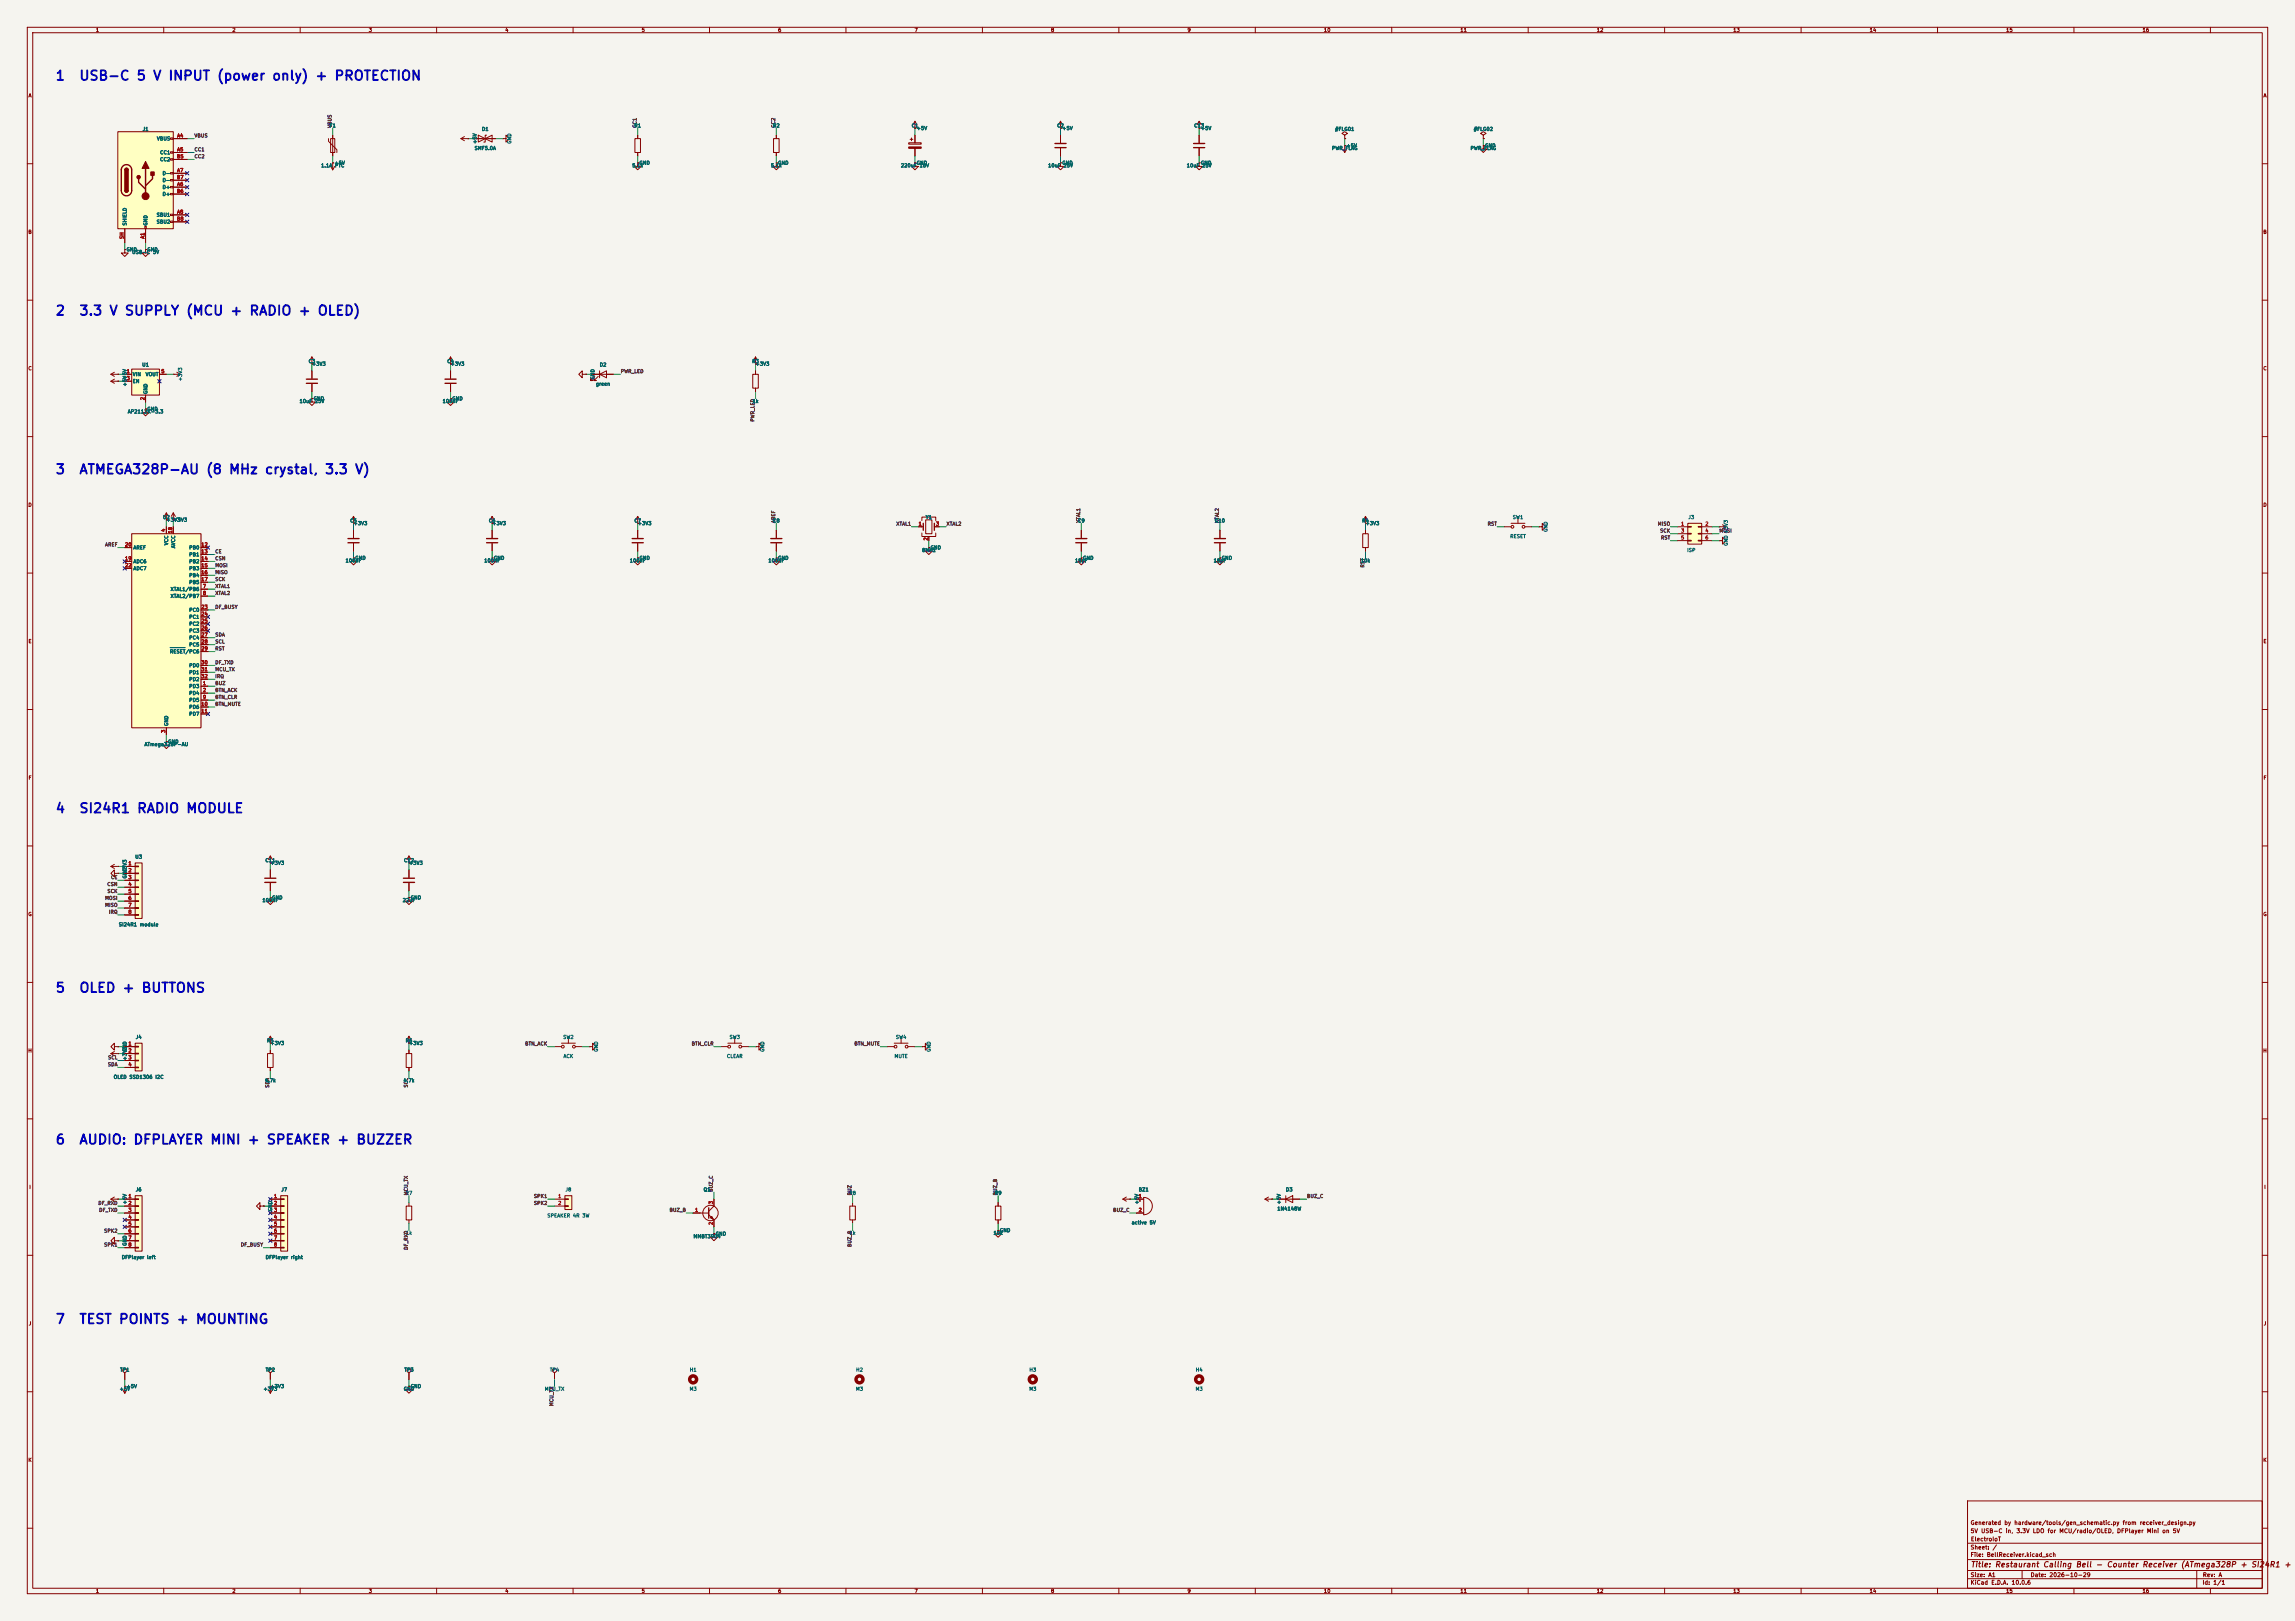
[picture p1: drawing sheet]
<svg xmlns="http://www.w3.org/2000/svg" width="841mm" height="594mm" viewBox="0 0 841 594" stroke-linecap="round" stroke-linejoin="round" font-family="sans-serif">
<defs><g id="words">
<g font-size="3.5" fill="#0000c2">
<text x="20.1" y="30.3">1</text>
<text x="28.8" y="30.3">USB-C 5 V INPUT (power only) + PROTECTION</text>
<text x="20.1" y="116.4">2</text>
<text x="28.8" y="116.4">3.3 V SUPPLY (MCU + RADIO + OLED)</text>
<text x="20.1" y="174.6">3</text>
<text x="28.8" y="174.6">ATMEGA328P-AU (8 MHz crystal, 3.3 V)</text>
<text x="20.1" y="298.8">4</text>
<text x="28.8" y="298.8">SI24R1 RADIO MODULE</text>
<text x="20.1" y="364.6">5</text>
<text x="28.8" y="364.6">OLED + BUTTONS</text>
<text x="20.1" y="420.2">6</text>
<text x="28.8" y="420.2">AUDIO: DFPLAYER MINI + SPEAKER + BUZZER</text>
<text x="20.1" y="486">7</text>
<text x="28.8" y="486">TEST POINTS + MOUNTING</text>
</g>
<text font-size="2" fill="#840000" x="722" y="574.8">Title: Restaurant Calling Bell - Counter Receiver (ATmega328P + SI24R1 + O</text>
<g font-size="1.5" fill="#840000">
<text x="721.9" y="562.1">5V USB-C in, 3.3V LDO for MCU/radio/OLED, DFPlayer Mini on 5V</text>
<text x="721.9" y="559.1">Generated by hardware/tools/gen_schematic.py from receiver_design.py</text>
<text x="721.9" y="568.1">Sheet: /</text>
<text x="722" y="565.1">ElectroIoT</text>
<text x="721.9" y="570.8">File: BellReceiver.kicad_sch</text>
<text x="721.9" y="581">KiCad E.D.A. 10.0.6</text>
<text x="721.9" y="578.2">Size: A1</text>
<text x="743.9" y="578.2">Date: 2026-10-29</text>
<text x="806.9" y="581">Id: 1/1</text>
<text x="807" y="578.2">Rev: A</text>
</g>
<g font-size="1.3" fill="#840000">
<text x="35" y="12">1</text>
<text x="85" y="12">2</text>
<text x="135" y="12">3</text>
<text x="185" y="12">4</text>
<text x="235" y="12">5</text>
<text x="285" y="12">6</text>
<text x="335" y="12">7</text>
<text x="385" y="12">8</text>
<text x="435" y="12">9</text>
<text x="485" y="12">10</text>
<text x="535" y="12">11</text>
<text x="585" y="12">12</text>
<text x="635" y="12">13</text>
<text x="685" y="12">14</text>
<text x="735" y="12">15</text>
<text x="785" y="12">16</text>
<text x="10.3" y="36">A</text>
<text x="829.3" y="36">A</text>
<text x="10.2" y="86">B</text>
<text x="829.2" y="86">B</text>
<text x="10.2" y="136">C</text>
<text x="829.2" y="136">C</text>
<text x="10.2" y="186">D</text>
<text x="829.2" y="186">D</text>
<text x="10.3" y="236">E</text>
<text x="829.3" y="236">E</text>
<text x="10.3" y="286">F</text>
<text x="829.3" y="286">F</text>
<text x="10.2" y="336">G</text>
<text x="829.2" y="336">G</text>
<text x="10.2" y="386">H</text>
<text x="829.2" y="386">H</text>
<text x="10.6" y="436">I</text>
<text x="829.6" y="436">I</text>
<text x="10.4" y="486">J</text>
<text x="829.4" y="486">J</text>
<text x="10.2" y="536">K</text>
<text x="829.2" y="536">K</text>
<text x="35" y="584">1</text>
<text x="85" y="584">2</text>
<text x="135" y="584">3</text>
<text x="185" y="584">4</text>
<text x="235" y="584">5</text>
<text x="285" y="584">6</text>
<text x="335" y="584">7</text>
<text x="385" y="584">8</text>
<text x="435" y="584">9</text>
<text x="485" y="584">10</text>
<text x="535" y="584">11</text>
<text x="585" y="584">12</text>
<text x="635" y="584">13</text>
<text x="685" y="584">14</text>
<text x="735" y="584">15</text>
<text x="785" y="584">16</text>
</g>
<g font-size="1.3" fill="#006464">
<text x="120.6" y="47">F1</text>
<text x="232.3" y="47">R1</text>
<text x="283.1" y="47">R2</text>
<text x="333.9" y="47">C1</text>
<text x="335.8" y="48">+5V</text>
<text x="387.3" y="47">C2</text>
<text x="389.1" y="48">+5V</text>
<text x="437.4" y="47">C13</text>
<text x="439.9" y="48">+5V</text>
<text x="52.1" y="48.3">J1</text>
<text x="57.4" y="51.8">VBUS</text>
<text x="175" y="52.9" transform="rotate(-90 175 52.9)">+5V</text>
<text x="176.4" y="48.3">D1</text>
<text x="187.7" y="52.9" transform="rotate(-90 187.7 52.9)">GND</text>
<text x="489.1" y="48.3">#FLG01</text>
<text x="539.9" y="48.3">#FLG02</text>
<text x="58.5" y="56.8">CC1</text>
<text x="58.5" y="59.4">CC2</text>
<text x="173.7" y="55.3">SMF5.0A</text>
<text x="487.9" y="55.3">PWR_FLAG</text>
<text x="493.2" y="54.3">+5V</text>
<text x="538.7" y="55.3">PWR_FLAG</text>
<text x="544" y="54.3">GND</text>
<text x="59.4" y="64.5">D-</text>
<text x="117.5" y="61.6">1.1A</text>
<text x="122.4" y="60.7">+5V</text>
<text x="122.6" y="61.6">PTC</text>
<text x="231.5" y="61.6">5.1k</text>
<text x="234.2" y="60.7">GND</text>
<text x="282.3" y="61.6">5.1k</text>
<text x="285" y="60.7">GND</text>
<text x="330" y="61.6">220uF 16V</text>
<text x="335.8" y="60.7">GND</text>
<text x="383.9" y="61.6">10uF 25V</text>
<text x="389.1" y="60.7">GND</text>
<text x="434.7" y="61.6">10uF 25V</text>
<text x="439.9" y="60.7">GND</text>
<text x="59.4" y="69.5">D+</text>
<text x="59.4" y="67">D-</text>
<text x="59.4" y="72.1">D+</text>
<text x="46.7" y="82.8" transform="rotate(-90 46.7 82.8)">SHIELD</text>
<text x="54.3" y="82.8" transform="rotate(-90 54.3 82.8)">GND</text>
<text x="57.2" y="79.7">SBU1</text>
<text x="57.2" y="82.2">SBU2</text>
<text x="46.2" y="92.4">GND</text>
<text x="48.3" y="93.4">USB-C 5V</text>
<text x="53.8" y="92.4">GND</text>
<text x="51.9" y="134.6">U1</text>
<text x="112.9" y="133.4">C3</text>
<text x="114.2" y="134.3">+3V3</text>
<text x="163.7" y="133.4">C4</text>
<text x="165" y="134.3">+3V3</text>
<text x="219.6" y="134.6">D2</text>
<text x="275.5" y="133.4">R3</text>
<text x="276.7" y="134.3">+3V3</text>
<text x="46.7" y="141.8" transform="rotate(-90 46.7 141.8)">+5V</text>
<text x="48.5" y="138.1">VIN</text>
<text x="48.5" y="140.7">EN</text>
<text x="53.2" y="138.1">VOUT</text>
<text x="67" y="139.8" transform="rotate(-90 67 139.8)">+3V3</text>
<text x="218.1" y="139.2" transform="rotate(-90 218.1 139.2)">GND</text>
<text x="218.2" y="141.6">green</text>
<text x="54.3" y="144.6" transform="rotate(-90 54.3 144.6)">GND</text>
<text x="109.6" y="148">10uF 25V</text>
<text x="114.8" y="147">GND</text>
<text x="162" y="148">100nF</text>
<text x="165.6" y="147">GND</text>
<text x="275.6" y="148">1k</text>
<text x="46.7" y="151.8">AP2112K-3.3</text>
<text x="53.8" y="150.8">GND</text>
<text x="59.6" y="190.5">U2</text>
<text x="60.8" y="191.5">+3V3</text>
<text x="128.2" y="191.8">C5</text>
<text x="179" y="191.8">C6</text>
<text x="232.3" y="191.8">C7</text>
<text x="283.1" y="191.8">C8</text>
<text x="339.1" y="190.5">Y1</text>
<text x="394.9" y="191.8">C9</text>
<text x="445.1" y="191.8">C10</text>
<text x="499" y="191.8">R4</text>
<text x="554.2" y="190.5">SW1</text>
<text x="618.5" y="190.5">J3</text>
<text x="129.4" y="192.7">+3V3</text>
<text x="180.2" y="192.7">+3V3</text>
<text x="233.6" y="192.7">+3V3</text>
<text x="500.3" y="192.7">+3V3</text>
<text x="553.3" y="197.5">RESET</text>
<text x="567.4" y="195.1" transform="rotate(-90 567.4 195.1)">GND</text>
<text x="48.7" y="201.6">AREF</text>
<text x="61.9" y="199.9" transform="rotate(-90 61.9 199.9)">VCC</text>
<text x="64.5" y="201" transform="rotate(-90 64.5 201)">AVCC</text>
<text x="69.2" y="201.6">PB0</text>
<text x="337.7" y="202.6">8MHz</text>
<text x="340.8" y="201.6">GND</text>
<text x="618.1" y="202.6">ISP</text>
<text x="633.4" y="200.2" transform="rotate(-90 633.4 200.2)">GND +3V3</text>
<text x="48.7" y="206.7">ADC6</text>
<text x="48.7" y="209.2">ADC7</text>
<text x="69.2" y="204.2">PB1</text>
<text x="69.2" y="206.7">PB2</text>
<text x="69.2" y="209.2">PB3</text>
<text x="126.5" y="206.4">100nF</text>
<text x="130" y="205.4">GND</text>
<text x="177.3" y="206.4">100nF</text>
<text x="180.8" y="205.4">GND</text>
<text x="230.6" y="206.4">100nF</text>
<text x="234.2" y="205.4">GND</text>
<text x="281.4" y="206.4">100nF</text>
<text x="285" y="205.4">GND</text>
<text x="393.8" y="206.4">18pF</text>
<text x="396.7" y="205.4">GND</text>
<text x="444.6" y="206.4">18pF</text>
<text x="447.5" y="205.4">GND</text>
<text x="498.5" y="206.4">10k</text>
<text x="69.2" y="211.8">PB4</text>
<text x="69.2" y="214.3">PB5</text>
<text x="62.3" y="216.9">XTAL1/PB6</text>
<text x="62.3" y="219.4">XTAL2/PB7</text>
<text x="69.2" y="224.5">PC0</text>
<text x="69.2" y="227">PC1</text>
<text x="69.2" y="229.6">PC2</text>
<text x="69.2" y="232.1">PC3</text>
<text x="62.1" y="239.7">RESET/PC6</text>
<text x="69.2" y="234.6">PC4</text>
<text x="69.2" y="237.2">PC5</text>
<text x="69.2" y="244.8">PD0</text>
<text x="69.2" y="247.3">PD1</text>
<text x="69.2" y="249.9">PD2</text>
<text x="69.2" y="252.4">PD3</text>
<text x="69.2" y="255">PD4</text>
<text x="69.2" y="257.5">PD5</text>
<text x="69.2" y="260">PD6</text>
<text x="69.2" y="262.6">PD7</text>
<text x="61.9" y="266.2" transform="rotate(-90 61.9 266.2)">GND</text>
<text x="52.8" y="273.7">ATmega328P-AU</text>
<text x="61.4" y="272.7">GND</text>
<text x="49.4" y="315">U3</text>
<text x="97.1" y="316.2">C11</text>
<text x="98.9" y="317.2">+3V3</text>
<text x="147.9" y="316.2">C12</text>
<text x="149.7" y="317.2">+3V3</text>
<text x="46.7" y="322.1" transform="rotate(-90 46.7 322.1)">GND</text>
<text x="46.7" y="320.2" transform="rotate(-90 46.7 320.2)">+3V3</text>
<text x="99.5" y="329.9">GND</text>
<text x="150.3" y="329.9">GND</text>
<text x="96" y="330.9">100nF</text>
<text x="147.4" y="330.9">22uF</text>
<text x="43.4" y="339.7">SI24R1 module</text>
<text x="49.6" y="381">J4</text>
<text x="97.7" y="382.3">R5</text>
<text x="98.9" y="383.2">+3V3</text>
<text x="148.5" y="382.3">R6</text>
<text x="149.7" y="383.2">+3V3</text>
<text x="206.2" y="381">SW2</text>
<text x="267.2" y="381">SW3</text>
<text x="328.1" y="381">SW4</text>
<text x="46.7" y="385.6" transform="rotate(-90 46.7 385.6)">GND</text>
<text x="46.7" y="388.7" transform="rotate(-90 46.7 388.7)">+3V3</text>
<text x="206.3" y="388">ACK</text>
<text x="219.4" y="385.6" transform="rotate(-90 219.4 385.6)">GND</text>
<text x="266.2" y="388">CLEAR</text>
<text x="280.4" y="385.6" transform="rotate(-90 280.4 385.6)">GND</text>
<text x="327.6" y="388">MUTE</text>
<text x="341.3" y="385.6" transform="rotate(-90 341.3 385.6)">GND</text>
<text x="41.5" y="395.6">OLED SSD1306 I2C</text>
<text x="96.9" y="396.9">4.7k</text>
<text x="147.7" y="396.9">4.7k</text>
<text x="49.6" y="436.9">J6</text>
<text x="102.9" y="436.9">J7</text>
<text x="207.1" y="436.9">J8</text>
<text x="257.7" y="436.9">Q1</text>
<text x="417.1" y="436.9">BZ1</text>
<text x="471.1" y="436.9">D3</text>
<text x="46.7" y="441.5" transform="rotate(-90 46.7 441.5)">+5V</text>
<text x="148.5" y="438.2">R7</text>
<text x="311.1" y="438.2">R8</text>
<text x="364.4" y="438.2">R9</text>
<text x="417.5" y="441.5" transform="rotate(-90 417.5 441.5)">+5V</text>
<text x="467.9" y="443.9">1N4148W</text>
<text x="469.6" y="441.5" transform="rotate(-90 469.6 441.5)">+5V</text>
<text x="100" y="444" transform="rotate(-90 100 444)">GND</text>
<text x="200.4" y="446.4">SPEAKER 4R 3W</text>
<text x="414.5" y="449">active 5V</text>
<text x="148.6" y="452.8">1k</text>
<text x="254" y="454">MMBT3904</text>
<text x="262.1" y="453.1">GND</text>
<text x="311.2" y="452.8">1k</text>
<text x="363.9" y="452.8">10k</text>
<text x="366.2" y="451.8">GND</text>
<text x="44.4" y="461.7">DFPlayer left</text>
<text x="46.7" y="456.7" transform="rotate(-90 46.7 456.7)">GND</text>
<text x="97.2" y="461.7">DFPlayer right</text>
<text x="43.9" y="502.9">TP1</text>
<text x="97.2" y="502.9">TP2</text>
<text x="148" y="502.9">TP3</text>
<text x="201.3" y="502.9">TP4</text>
<text x="252.6" y="502.9">H1</text>
<text x="313.6" y="502.9">H2</text>
<text x="377.1" y="502.9">H3</text>
<text x="438" y="502.9">H4</text>
<text x="43.7" y="509.9">+5V</text>
<text x="46.2" y="509">+5V</text>
<text x="96.4" y="509.9">+3V3</text>
<text x="98.9" y="509">+3V3</text>
<text x="147.8" y="509.9">GND</text>
<text x="150.3" y="509">GND</text>
<text x="199.5" y="509.9">MCU_TX</text>
<text x="252.5" y="509.9">M3</text>
<text x="313.5" y="509.9">M3</text>
<text x="377" y="509.9">M3</text>
<text x="438" y="509.9">M3</text>
</g>
<g font-size="1.3" fill="#0f0f0f">
<text x="121.8" y="47" transform="rotate(-90 121.8 47)">VBUS</text>
<text x="233.6" y="47" transform="rotate(-90 233.6 47)">CC1</text>
<text x="284.4" y="47" transform="rotate(-90 284.4 47)">CC2</text>
<text x="71.1" y="50.7">VBUS</text>
<text x="71.1" y="55.8">CC1</text>
<text x="71.1" y="58.3">CC2</text>
<text x="227.3" y="137">PWR_LED</text>
<text x="276.7" y="154.7" transform="rotate(-90 276.7 154.7)">PWR_LED</text>
<text x="284.4" y="191.8" transform="rotate(-90 284.4 191.8)">AREF</text>
<text x="396.1" y="191.8" transform="rotate(-90 396.1 191.8)">XTAL1</text>
<text x="446.9" y="191.8" transform="rotate(-90 446.9 191.8)">XTAL2</text>
<text x="328.3" y="192.9">XTAL1</text>
<text x="346.7" y="192.9">XTAL2</text>
<text x="545" y="192.9">RST</text>
<text x="607.3" y="192.9">MISO</text>
<text x="608.2" y="195.5">SCK</text>
<text x="608.5" y="198">RST</text>
<text x="629.9" y="195.5">MOSI</text>
<text x="38.4" y="200.5">AREF</text>
<text x="78.7" y="203.1">CE</text>
<text x="78.7" y="208.2">MOSI</text>
<text x="78.7" y="205.6">CSN</text>
<text x="500.3" y="208.1" transform="rotate(-90 500.3 208.1)">RST</text>
<text x="78.7" y="215.8">XTAL1</text>
<text x="78.7" y="210.7">MISO</text>
<text x="78.7" y="213.2">SCK</text>
<text x="78.7" y="218.3">XTAL2</text>
<text x="78.7" y="223.4">DF_BUSY</text>
<text x="78.7" y="233.6">SDA</text>
<text x="78.7" y="238.6">RST</text>
<text x="78.7" y="236.1">SCL</text>
<text x="78.7" y="243.7">DF_TXD</text>
<text x="78.7" y="251.3">BUZ</text>
<text x="78.7" y="246.3">MCU_TX</text>
<text x="78.7" y="248.8">IRQ</text>
<text x="78.7" y="253.9">BTN_ACK</text>
<text x="78.7" y="256.4">BTN_CLR</text>
<text x="78.7" y="259">BTN_MUTE</text>
<text x="40.5" y="322.5">CE</text>
<text x="39.1" y="325">CSN</text>
<text x="39.2" y="327.5">SCK</text>
<text x="38.4" y="330.1">MOSI</text>
<text x="38.4" y="332.6">MISO</text>
<text x="39.7" y="335.2">IRQ</text>
<text x="192.3" y="383.4">BTN_ACK</text>
<text x="253.3" y="383.4">BTN_CLR</text>
<text x="312.9" y="383.4">BTN_MUTE</text>
<text x="39.4" y="388.5">SCL</text>
<text x="39.4" y="391">SDA</text>
<text x="98.9" y="398.8" transform="rotate(-90 98.9 398.8)">SDA</text>
<text x="149.7" y="398.7" transform="rotate(-90 149.7 398.7)">SCL</text>
<text x="261.5" y="436.9" transform="rotate(-90 261.5 436.9)">BUZ_C</text>
<text x="35.9" y="441.8">DF_RXD</text>
<text x="149.7" y="438.2" transform="rotate(-90 149.7 438.2)">MCU_TX</text>
<text x="195.5" y="439.3">SPK1</text>
<text x="195.5" y="441.8">SPK2</text>
<text x="312.3" y="438.2" transform="rotate(-90 312.3 438.2)">BUZ</text>
<text x="365.6" y="438.2" transform="rotate(-90 365.6 438.2)">BUZ_B</text>
<text x="478.8" y="439.3">BUZ_C</text>
<text x="36.2" y="444.4">DF_TXD</text>
<text x="245.2" y="444.4">BUZ_B</text>
<text x="407.7" y="444.4">BUZ_C</text>
<text x="38" y="452">SPK2</text>
<text x="38" y="457.1">SPK1</text>
<text x="88.1" y="457.1">DF_BUSY</text>
<text x="149.7" y="458.2" transform="rotate(-90 149.7 458.2)">DF_RXD</text>
<text x="312.3" y="457.1" transform="rotate(-90 312.3 457.1)">BUZ_B</text>
<text x="203.1" y="515.4" transform="rotate(-90 203.1 515.4)">MCU_TX</text>
</g>
<g font-size="1.3" fill="#a90000">
<text x="64.8" y="50.7">A4</text>
<text x="64.7" y="58.3">B5</text>
<text x="64.8" y="55.7">A5</text>
<text x="64.7" y="65.9">B7</text>
<text x="64.8" y="63.4">A7</text>
<text x="64.7" y="71">B6</text>
<text x="64.8" y="68.4">A6</text>
<text x="64.7" y="81.1">B8</text>
<text x="64.8" y="78.6">A8</text>
<text x="45.6" y="87.8" transform="rotate(-90 45.6 87.8)">SH</text>
<text x="53.2" y="87.6" transform="rotate(-90 53.2 87.6)">A1</text>
<text x="46.3" y="137">1</text>
<text x="59" y="137">5</text>
<text x="46.3" y="139.6">3</text>
<text x="53.2" y="146.8" transform="rotate(-90 53.2 146.8)">2</text>
<text x="60.8" y="195" transform="rotate(-90 60.8 195)">4</text>
<text x="63.4" y="195.6" transform="rotate(-90 63.4 195.6)">18</text>
<text x="336.5" y="192.9">1</text>
<text x="342.8" y="192.9">3</text>
<text x="615.9" y="192.9">1</text>
<text x="615.9" y="195.4">3</text>
<text x="615.9" y="198">5</text>
<text x="624.7" y="192.9">2</text>
<text x="624.7" y="195.4">4</text>
<text x="624.7" y="198">6</text>
<text x="45.7" y="200.5">20</text>
<text x="73.6" y="200.5">12</text>
<text x="73.6" y="203.1">13</text>
<text x="340.2" y="198.2" transform="rotate(-90 340.2 198.2)">2</text>
<text x="45.7" y="205.6">19</text>
<text x="45.7" y="208.1">22</text>
<text x="73.6" y="205.6">14</text>
<text x="73.6" y="208.1">15</text>
<text x="73.6" y="210.7">16</text>
<text x="73.6" y="213.2">17</text>
<text x="74.2" y="215.8">7</text>
<text x="74.2" y="218.3">8</text>
<text x="73.6" y="223.4">23</text>
<text x="73.6" y="225.9">24</text>
<text x="73.6" y="228.5">25</text>
<text x="73.6" y="231">26</text>
<text x="73.6" y="233.5">27</text>
<text x="73.6" y="236.1">28</text>
<text x="73.6" y="238.6">29</text>
<text x="73.6" y="243.7">30</text>
<text x="73.6" y="246.2">31</text>
<text x="73.6" y="248.8">32</text>
<text x="74.2" y="251.3">1</text>
<text x="74.2" y="253.9">2</text>
<text x="74.2" y="256.4">9</text>
<text x="73.6" y="258.9">10</text>
<text x="73.6" y="261.5">11</text>
<text x="60.8" y="268.7" transform="rotate(-90 60.8 268.7)">3</text>
<text x="46.9" y="317.4">1</text>
<text x="46.9" y="319.9">2</text>
<text x="46.9" y="322.4">3</text>
<text x="46.9" y="325">4</text>
<text x="46.9" y="327.5">5</text>
<text x="46.9" y="330.1">6</text>
<text x="46.9" y="332.6">7</text>
<text x="46.9" y="335.1">8</text>
<text x="46.9" y="383.4">1</text>
<text x="46.9" y="385.9">2</text>
<text x="46.9" y="388.5">3</text>
<text x="46.9" y="391">4</text>
<text x="46.9" y="439.3">1</text>
<text x="46.9" y="441.8">2</text>
<text x="100.2" y="439.3">1</text>
<text x="100.2" y="441.8">2</text>
<text x="204.4" y="439.3">1</text>
<text x="204.4" y="441.8">2</text>
<text x="261.5" y="441.4" transform="rotate(-90 261.5 441.4)">3</text>
<text x="417.1" y="439.3">1</text>
<text x="46.9" y="444.4">3</text>
<text x="46.9" y="446.9">4</text>
<text x="46.9" y="449.4">5</text>
<text x="100.2" y="444.4">3</text>
<text x="100.2" y="446.9">4</text>
<text x="100.2" y="449.4">5</text>
<text x="254.5" y="444.4">1</text>
<text x="261.5" y="449" transform="rotate(-90 261.5 449)">2</text>
<text x="417.1" y="444.4">2</text>
<text x="46.9" y="452">6</text>
<text x="46.9" y="454.5">7</text>
<text x="100.2" y="452">6</text>
<text x="100.2" y="454.5">7</text>
<text x="46.9" y="457.1">8</text>
<text x="100.2" y="457.1">8</text>
</g>
</g></defs>
<path d="M0 0h841v594h-841z" fill="#f5f4ef" stroke="#f5f4ef" stroke-width=".37"/>
<g fill="none" stroke="#840000" stroke-width=".37">
<path d="M10 10h821v574h-821zM12 12h817v570h-817zM60 10v2M110 10v2M160 10v2M210 10v2M260 10v2M310 10v2M360 10v2M410 10v2M460 10v2M510 10v2"/>
<path d="M560 10v2M610 10v2M660 10v2M710 10v2M760 10v2M810 10v2M10 60h2M232.7 50.8h2v5.1h-2zM233.7 49.5v1.3M233.7 55.9v1.2M829 60h2M10 110h2"/>
<path d="M829 110h2M10 160h2M829 160h2M180.3 194.3v2.8M180.3 199.1v2.8M284.5 194.3v2.8M284.5 199.1v2.8M10 210h2M829 210h2M10 260h2M829 260h2M10 310h2"/>
<path d="M829 310h2M10 360h2M829 360h2M10 410h2M829 410h2M10 460h2M41.9 454.7v-1.3l-1.3 1.3 1.3 1.2v-1.2h1.3M43.2 454.7h.1M829 460h2M10 510h2M45 509.3l.7 1.2M45.7 508h.1"/>
<path d="M45.7 508v2.5M46.5 509.3l-.8 1.2M829 510h2M10 560h2M721 550h108v32h-108zM829 560h2M721 578.5h108M721 575.5h108M721 571.5h108M721 565.5h108M741 575.5v3M805 575.5v6.5"/>
<path d="M60 582v2M110 582v2M160 582v2M210 582v2M260 582v2M310 582v2M360 582v2M410 582v2M460 582v2M510 582v2M560 582v2M610 582v2"/>
<path d="M660 582v2M710 582v2M760 582v2M810 582v2"/>
</g>
<path d="M178.3 197.4h4.1M178.3 198.9h4.1M282.4 197.4h4.1M282.4 198.9h4.1" fill="none" stroke="#840000" stroke-width=".51"/>
<path d="M43.2 48.3h20.3v35.5h-20.3z" fill="#ffffc2"/>
<g fill="none" stroke="#840000" stroke-width=".37">
<path d="M43.2 48.3h20.3v35.5h-20.3zM62.5 50.5h1v.6h-1zM62.5 55.6h1v.5h-1zM62.5 58.2h1v.5h-1zM63.5 50.8h5.1M63.5 55.9h5.1M63.5 58.4h5.1M233.7 59.7v1.3h1.2l-1.2 1.2-1.3-1.2h1.3M233.7 59.7h.1M45.7 62.2l.2-.4 .5-.2 .4 .2 .2 .4M45.7 69.8l.2 .5 .5 .2 .4-.2 .2-.5M62.5 63.2h1v.6h-1z"/>
<path d="M62.5 65.8h1v.5h-1zM62.5 68.3h1v.5h-1zM62.5 70.9h1v.5h-1zM62.5 78.5h1v.5h-1zM63.5 68.6h5.1M63.5 63.5h5.1M63.5 78.7h5.1M63.5 71.1h5.1M63.5 66h5.1M45.7 83.8v5.1M53.1 82.8h.5v1h-.5zM53.3 83.8v5.1"/>
<path d="M62.5 81h1v.5h-1zM63.5 81.3h5.1"/>
</g>
<path d="M45 60.9a1.9 1.9 0 0 1 2.1-.4 1.9 1.9 0 0 1 1.2 1.7v7.6a1.91 1.91 0 0 1-1.9 1.9 1.91 1.91 0 0 1-2-1.9l.1-7.7zM50.8 65.5v1.3l2.5 2.5M53.3 61.7v10.2M55.9 64.3v1.2l-2.6 2.6" fill="none" stroke="#840000" stroke-width=".51"/>
<g fill="#840000" stroke="#840000" stroke-width=".37">
<path d="M45.7 62.2h1.3v7.6h-1.3z"/>
<path d="M45.9 61.8l.7-.1 .4 .5h-1.3z"/>
<path d="M45.7 69.8h1.3l-.2 .5-.4 .2-.5-.2z"/>
<path d="M53.3 59.2l1.3 2.5h-2.5z"/>
<path d="M55.2 63h1.3v1.3h-1.3z"/>
<circle cx="50.8" cy="64.9" r=".63"/>
<circle cx="53.3" cy="71.9" r="1.27"/>
</g>
<path d="M49.5 438.1h2.6v20.4h-2.6z" fill="#ffffc2"/>
<g fill="none" stroke="#840000" stroke-width=".37">
<path d="M439.4 47h.1M439.4 59.7v1.3h1.3l-1.3 1.2-1.3-1.2h1.3M439.4 59.7h.1M439.4 44.4l-.7 1.3M439.4 44.4l.8 1.3M439.4 44.4v2.6M439.4 49.5v2.8M439.4 54.4v2.7M629.9 198.1h1.3v-1.3l1.3 1.3-1.3 1.3v-1.3M629.9 198.1h.1M40.6 317.5l1.3 .8M40.6 317.5h2.6"/>
<path d="M41.9 316.7l-1.3 .8M43.2 317.5h.1M40.6 439.4h2.6M40.6 439.4l1.3 .8M41.9 438.7l-1.3 .7M43.2 439.4h.1M45.7 439.4h3.8M49.5 438.1h2.6v20.4h-2.6zM49.5 439.3h1.3v.2h-1.3zM45.7 442h3.8M45.7 444.5h3.8M45.7 447h3.8"/>
<path d="M45.7 449.6h3.8M45.7 452.1h3.8M45.7 454.7h3.8M45.7 457.2h3.8M49.5 441.8h1.3v.3h-1.3zM49.5 444.4h1.3v.2h-1.3zM49.5 446.9h1.3v.3h-1.3zM49.5 449.5h1.3v.2h-1.3zM49.5 452h1.3v.2h-1.3zM49.5 454.5h1.3v.3h-1.3zM49.5 457.1h1.3v.2h-1.3z"/>
</g>
<path d="M437.4 52.6h4.1M437.4 54.1h4.1" fill="none" stroke="#840000" stroke-width=".51"/>
<path d="M49.5 316.2h2.6v20.3h-2.6z" fill="#ffffc2"/>
<g fill="none" stroke="#840000" stroke-width=".37">
<path d="M283.5 50.8h2v5.1h-2zM284.5 59.7v1.3h1.2l-1.2 1.2-1.3-1.2h1.3M284.5 59.7h.1M284.5 49.5v1.3M284.5 55.9v1.2M45.7 91.4v1.3h1.3l-1.3 1.3-1.3-1.3h1.3M45.7 91.4h.1M53.3 91.4v1.3h1.3l-1.3 1.3-1.2-1.3h1.2M53.3 91.4h.1M63.5 137.2h.1M63.5 137.2h2.5M64.8 136.4l1.2 .8"/>
<path d="M66 137.2l-1.2 .7M45.7 317.5h3.8M49.5 316.2h2.6v20.3h-2.6zM49.5 317.4h1.3v.2h-1.3zM49.5 319.9h1.3v.3h-1.3zM45.7 320h3.8M45.7 322.6h3.8M45.7 325.1h3.8M45.7 327.7h3.8M45.7 330.2h3.8M45.7 332.7h3.8M45.7 335.3h3.8"/>
<path d="M49.5 322.5h1.3v.2h-1.3zM49.5 325h1.3v.2h-1.3zM49.5 327.5h1.3v.3h-1.3zM49.5 330.1h1.3v.2h-1.3zM49.5 332.6h1.3v.3h-1.3zM49.5 335.2h1.3v.2h-1.3z"/>
</g>
<path d="M48.3 135.3h10.1v9.5h-10.1z" fill="#ffffc2"/>
<g fill="none" stroke="#840000" stroke-width=".37">
<path d="M40.6 137.2h2.6M40.6 139.7h2.6M40.6 139.7l1.3 .8M40.6 137.2l1.3 .7M41.9 138.9l-1.3 .8M41.9 136.4l-1.3 .8M43.2 139.7h.1M43.2 137.2h.1M45.7 137.2h2.6M45.7 139.7h2.6M48.3 135.3h10.1v9.5h-10.1zM58.4 137.2h2.6"/>
<path d="M276.9 133.3h.1M276.9 130.8l-.8 1.3M276.9 130.8l.7 1.3M276.9 130.8v2.5M53.3 149.9v1.2h1.3l-1.3 1.3-1.2-1.3h1.2M53.3 149.9h.1M53.3 144.8v2.5M41.9 320v-1.2l-1.3 1.2 1.3 1.3v-1.3h1.3M43.2 320h.1"/>
</g>
<path d="M49.5 382.3h2.6v10.1h-2.6z" fill="#ffffc2"/>
<g fill="none" stroke="#840000" stroke-width=".37">
<path d="M333 52.3h4.6v.5h-4.6zM333.5 51.1h1M334 50.5v1.1M335.3 59.7v1.3h1.2l-1.2 1.2-1.3-1.2h1.3M335.3 59.7h.1M335.3 47h.1M335.3 44.4v2.6M335.3 49.5v2.8M335.3 54.4v2.7M335.3 44.4l-.8 1.3M335.3 44.4l.7 1.3M388.6 47h.1"/>
<path d="M388.6 59.7v1.3h1.3l-1.3 1.2-1.3-1.2h1.3M388.6 59.7h.1M388.6 44.4l-.7 1.3M388.6 44.4l.8 1.3M388.6 44.4v2.6M388.6 49.5v2.8M388.6 54.4v2.7M492.8 49.5l1-.6-1-.6-1.1 .6 1.1 .6v1.3M492.8 50.8h.1M543.6 53.3v1.3h1.2l-1.2 1.3-1.3-1.3h1.3M543.6 53.3h.1M275.8 137.2h2.1v5h-2.1z"/>
<path d="M276.9 135.9v1.3M276.9 142.2v1.3M396.2 194.3v2.8M396.2 199.1v2.8M447 194.3v2.8M447 199.1v2.8M284.5 204.5v1.2h1.2l-1.2 1.3-1.3-1.3h1.3M284.5 204.5h.1M396.2 204.5v1.2h1.3l-1.3 1.3-1.2-1.3h1.2M396.2 204.5h.1M447 204.5v1.2h1.3l-1.3 1.3-1.2-1.3h1.2M447 204.5h.1"/>
<path d="M61 271.8v1.2h1.2l-1.2 1.3-1.3-1.3h1.3M61 271.8h.1M40.6 386.1h2.6M40.6 386.1l1.3 .7M41.9 383.5v-1.2l-1.3 1.2 1.3 1.3v-1.3h1.3M41.9 385.3l-1.3 .8M43.2 383.5h.1M43.2 386.1h.1M45.7 383.5h3.8M45.7 386.1h3.8M45.7 388.6h3.8M45.7 391.2h3.8"/>
<path d="M49.5 382.3h2.6v10.1h-2.6zM49.5 383.4h1.3v.3h-1.3zM49.5 386h1.3v.2h-1.3zM49.5 388.5h1.3v.2h-1.3zM49.5 391h1.3v.3h-1.3zM416.6 439.4h2.5M417.7 439.8v.5M419.1 438.8a3.2 3.2 0 0 1 3.2 3.2 3.2 3.2 0 0 1-3.2 3.1zM463.5 439.4h2.6M463.5 439.4l1.3 .8M464.8 438.7l-1.3 .7M466.1 439.4h.1"/>
<path d="M468.6 439.4h7.6M471.2 439.4l2.5-1.3v2.6zM471.2 438.1v2.6M416.6 444.5h2.5M417.4 440.1h.6"/>
</g>
<path d="M333 53.8h4.6v.6h-4.6z" fill="#840000" stroke="#840000" stroke-width=".37"/>
<path d="M386.6 52.6h4.1M386.6 54.1h4.1M394.2 197.4h4.1M394.2 198.9h4.1M445 197.4h4.1M445 198.9h4.1" fill="none" stroke="#840000" stroke-width=".51"/>
<circle cx="439.4" cy="505.5" r="1.27" fill="none" stroke="#840000" stroke-width="1.3"/>
<path d="M48.3 195.6h25.4v71.1h-25.4z" fill="#ffffc2"/>
<g fill="none" stroke="#840000" stroke-width=".37">
<path d="M492 54.6l.8 1.3M492.8 53.3h.1M492.8 53.3v2.6M493.5 54.6l-.7 1.3M543.6 49.5l1-.6-1-.6-1.1 .6 1.1 .6v1.3M543.6 50.8h.1M48.3 195.6h25.4v71.1h-25.4zM61 190.5h.1M61 188v2.5M61 193v2.6M61 188l-.8 1.2M61 188l.7 1.2"/>
<path d="M63.5 190.5h.1M63.5 188v2.5M63.5 193v2.6M63.5 188l-.8 1.2M63.5 188l.8 1.2M233.7 191.8h.1M233.7 189.2v2.6M233.7 194.3v2.8M233.7 199.1v2.8M233.7 189.2l-.8 1.3M233.7 189.2l.7 1.3M336.5 193h1.8"/>
<path d="M337.8 190.8v-1.3h5.1v1.3M337.8 195.3v1.3h5.1v-1.3M339.2 190.5h2.3v5.1h-2.3zM340.4 196.6v1.5M342.4 193h1.8M499.4 195.6h2v5.1h-2zM500.4 191.8h.1M500.4 189.2l-.8 1.3M500.4 189.2l.7 1.3M500.4 189.2v2.6M500.4 194.3v1.3M551.2 193h2.5"/>
<path d="M553.7 191.8h5.1M556.3 190v1.8M558.8 193h2.5M563.9 193h1.2v-1.2l1.3 1.2-1.3 1.3v-1.3M563.9 193h.1M45.7 200.7h2.6M45.7 205.7h2.6M45.7 208.3h2.6M73.7 215.9h2.5M73.7 218.4h2.5M73.7 200.7h2.5M73.7 203.2h2.5"/>
<path d="M73.7 205.7h2.5M73.7 208.3h2.5M73.7 210.8h2.5M73.7 213.4h2.5M233.7 204.5v1.2h1.2l-1.2 1.3-1.3-1.3h1.3M233.7 204.5h.1M500.4 200.7v1.2M73.7 223.5h2.5M73.7 226.1h2.5M73.7 228.6h2.5M73.7 231.1h2.5M73.7 233.7h2.5"/>
<path d="M73.7 236.2h2.5M73.7 238.8h2.5M73.7 251.5h2.5M73.7 254h2.5M73.7 256.5h2.5M73.7 259.1h2.5M73.7 243.8h2.5M73.7 246.4h2.5M73.7 248.9h2.5M61 266.7v2.5M73.7 261.6h2.5M99.1 316.2h.1"/>
<path d="M99.1 313.7v2.5M99.1 318.8v2.8M99.1 313.7l-.8 1.3M99.1 313.7l.7 1.3M149.9 316.2h.1M149.9 313.7v2.5M149.9 318.8v2.8M149.9 313.7l-.8 1.3M149.9 313.7l.7 1.3M99.1 328.9v1.3h1.2l-1.2 1.3-1.3-1.3h1.3M99.1 328.9h.1M99.1 323.6v2.8"/>
<path d="M149.9 328.9v1.3h1.2l-1.2 1.3-1.3-1.3h1.3M149.9 328.9h.1M149.9 323.6v2.8M99.1 379.7v2.6M99.1 379.7l-.8 1.3M99.1 379.7l.7 1.3M149.9 379.7v2.6M149.9 379.7l-.8 1.3M149.9 379.7l.7 1.3M98 386.1h2.1v5.1h-2.1zM99.1 382.3h.1M99.1 384.8v1.3"/>
<path d="M99.1 391.2v1.2M148.8 386.1h2.1v5.1h-2.1zM149.9 382.3h.1M149.9 384.8v1.3M149.9 391.2v1.2M411.5 439.4l1.2 .8M411.5 439.4h2.5M412.7 438.7l-1.2 .7M414 439.4h.1M311.4 442h2v5h-2zM312.4 440.7v1.3M312.4 447v1.3"/>
<path d="M364.7 442h2.1v5h-2.1zM365.8 450.8v1.3h1.2l-1.2 1.3-1.3-1.3h1.3M365.8 450.8h.1M365.8 440.7v1.3M365.8 447v1.3"/>
<circle cx="554.2" cy="193" r=".51"/>
<circle cx="558.3" cy="193" r=".51"/>
</g>
<path d="M62.4 237.3h5.4" fill="none" stroke="#006464" stroke-width=".37"/>
<g fill="none" stroke="#840000" stroke-width="1.3">
<circle cx="315" cy="505.5" r="1.27"/>
<circle cx="378.5" cy="505.5" r="1.27"/>
</g>
<path d="M231.6 197.4h4.1M231.6 198.9h4.1M338.3 191.8v2.5M342.4 191.8v2.5M97 321.8h4.1M97 323.3h4.1M147.8 321.8h4.1M147.8 323.3h4.1" fill="none" stroke="#840000" stroke-width=".51"/>
<path d="M207 438.1h2.5v5.1h-2.5z" fill="#ffffc2"/>
<g fill="none" stroke="#840000" stroke-width=".37">
<path d="M120.4 50.8v1l3 3.1v1M121.2 50.8h1.5v5.1h-1.5zM121.9 59.7h.1M121.9 49.5v7.6M121.9 59.7v2.5M121.2 61l.7 1.2M122.7 61l-.8 1.2M129.5 191.8h.1M129.5 189.2l-.7 1.3M129.5 189.2l.8 1.3M129.5 189.2v2.6M129.5 194.3v2.8"/>
<path d="M129.5 199.1v2.8M180.3 191.8h.1M180.3 189.2l-.7 1.3M180.3 189.2l.8 1.3M180.3 189.2v2.6M629.9 193h.1M629.9 193h2.6M631.2 192.3l1.3 .7M632.5 193l-1.3 .8M129.5 204.5v1.2h1.3l-1.3 1.3-1.2-1.3h1.2M129.5 204.5h.1M180.3 204.5v1.2h1.3l-1.3 1.3-1.2-1.3h1.2"/>
<path d="M180.3 204.5h.1M340.4 200.7v1.2h1.2l-1.2 1.3-1.3-1.3h1.3M340.4 200.7h.1M203.2 383.5h2.5M205.7 382.3h5.1M208.3 380.5v1.8M210.8 383.5h2.6M215.9 383.5h1.3v-1.2l1.2 1.2-1.2 1.3v-1.3M215.9 383.5h.1M264.2 383.5h2.5M266.7 382.3h5.1M269.2 380.5v1.8"/>
<path d="M271.8 383.5h2.5M276.9 383.5h1.2v-1.2l1.3 1.2-1.3 1.3v-1.3M276.9 383.5h.1M325.1 383.5h2.6M327.7 382.3h5M330.2 380.5v1.8M332.7 383.5h2.6M337.8 383.5h1.3v-1.2l1.3 1.2-1.3 1.3v-1.3M337.8 383.5h.1M203.2 439.4h3.8M207 438.1h2.5v5.1h-2.5zM207 439.3h1.3v.2h-1.3z"/>
<path d="M261.6 439.4v2.6l-1.9 1.9M95.2 442v-1.3l-1.2 1.3 1.2 1.2v-1.2h1.3M96.5 442h.1M203.2 442h3.8M207 441.8h1.3v.3h-1.3zM254 444.5h5.7M259.7 445.1l1.9 1.9v2.6M261.6 452.1v1.3h1.3l-1.3 1.3-1.3-1.3h1.3M261.6 452.1h.1M203.2 502.9v2.6"/>
<circle cx="206.2" cy="383.5" r=".51"/>
<circle cx="210.3" cy="383.5" r=".51"/>
<circle cx="267.2" cy="383.5" r=".51"/>
<circle cx="271.3" cy="383.5" r=".51"/>
<circle cx="328.2" cy="383.5" r=".51"/>
<circle cx="332.2" cy="383.5" r=".51"/>
<circle cx="260.3" cy="444.5" r="2.82"/>
<circle cx="203.2" cy="502.2" r=".76"/>
</g>
<path d="M127.5 197.4h4.1M127.5 198.9h4.1M259.7 442.6v3.8" fill="none" stroke="#840000" stroke-width=".51"/>
<path d="M260.9 445.8l.5 1-1.1-.5z" fill="#840000" stroke="#840000" stroke-width=".37"/>
<path d="M102.9 438.1h2.5v20.4h-2.5z" fill="#ffffc2"/>
<g fill="none" stroke="#840000" stroke-width=".37">
<path d="M168.9 50.8h2.5M168.9 50.8l1.3 .8M170.2 50l-1.3 .8M171.4 50.8h.1M174 50.8h7.6M175.3 49.5v2.6l5-2.6v2.6zM178.3 49.5h-.5v2.6h-.5M184.1 50.8h1.3v-1.3l1.3 1.3-1.3 1.3v-1.3M184.1 50.8h.1M165.1 133.3h.1M165.1 130.8l-.8 1.3M165.1 130.8l.8 1.3"/>
<path d="M165.1 130.8v2.5M165.1 135.9v2.8M213.4 137.2v-1.3l-1.3 1.3 1.3 1.2v-1.2h1.2M214.6 137.2h.1M165.1 146v1.3h1.3l-1.3 1.3-1.3-1.3h1.3M165.1 146h.1M165.1 140.7v2.8M99.1 439.4h3.8M102.9 438.1h2.5v20.4h-2.5zM102.9 439.3h1.2v.2h-1.2zM99.1 442h3.8M99.1 444.5h3.8"/>
<path d="M99.1 447h3.8M99.1 449.6h3.8M99.1 452.1h3.8M99.1 454.7h3.8M99.1 457.2h3.8M102.9 441.8h1.2v.3h-1.2zM102.9 444.4h1.2v.2h-1.2zM102.9 446.9h1.2v.3h-1.2zM102.9 449.5h1.2v.2h-1.2zM102.9 452h1.2v.2h-1.2zM102.9 454.5h1.2v.3h-1.2zM102.9 457.1h1.2v.2h-1.2z"/>
<path d="M148.8 442h2.1v5h-2.1zM149.9 440.7v1.3M149.9 447v1.3M98.3 509.3l.8 1.2M99.1 508h.1M99.1 502.9v2.6M99.1 508v2.5M99.8 509.3l-.7 1.2M149.9 502.9v2.6"/>
<circle cx="99.1" cy="502.2" r=".76"/>
<circle cx="149.9" cy="502.2" r=".76"/>
</g>
<path d="M163.1 138.9h4M163.1 140.5h4" fill="none" stroke="#840000" stroke-width=".51"/>
<circle cx="254" cy="505.5" r="1.27" fill="none" stroke="#840000" stroke-width="1.3"/>
<path d="M618.5 191.8h5.1v7.6h-5.1z" fill="#ffffc2"/>
<g fill="none" stroke="#840000" stroke-width=".37">
<path d="M63.5 50.8h5.1M63.5 55.9h5.1M63.5 58.4h5.1M121.9 59.7h.1M121.9 49.5v1.3M121.9 55.9v1.2M171.4 50.8h.1M174 50.8h2.5M179.1 50.8h2.5M233.7 59.7h.1M233.7 49.5v1.3M233.7 55.9v1.2"/>
<path d="M284.5 59.7h.1M284.5 49.5v1.3M284.5 55.9v1.2M335.3 59.7h.1M335.3 47h.1M335.3 49.5v2.8M335.3 54.4v2.7M388.6 47h.1M388.6 59.7h.1M388.6 49.5v2.8M388.6 54.4v2.7M439.4 47h.1"/>
<path d="M439.4 59.7h.1M439.4 49.5v2.8M439.4 54.4v2.7M492.8 50.8h.1M492.8 53.3h.1M543.6 53.3h.1M543.6 50.8h.1M63.5 68.6h5.1M63.5 63.5h5.1M63.5 78.7h5.1M63.5 71.1h5.1M63.5 66h5.1"/>
<path d="M45.7 91.4h.1M45.7 83.8v5.1M53.3 91.4h.1M53.3 83.8v5.1M63.5 81.3h5.1M43.2 139.7h.1M43.2 137.2h.1M45.7 137.2h2.6M45.7 139.7h2.6M58.4 137.2h2.6M114.3 133.3h.1M114.3 130.8l-.8 1.3"/>
<path d="M114.3 130.8l.8 1.3M114.3 130.8v2.5M114.3 135.9v2.8M165.1 133.3h.1M165.1 135.9v2.8M214.6 137.2h.1M217.2 137.2h7.6M217.9 137.9l-1.5 1.5h.8h-.8v-.7M219.2 137.9l-1.5 1.5h.7h-.7v-.7M219.7 137.2l2.5-1.3v2.5zM219.7 135.9v2.5M276.9 133.3h.1"/>
<path d="M276.9 135.9v1.3M53.3 149.9h.1M53.3 144.8v2.5M114.3 146v1.3h1.3l-1.3 1.3-1.3-1.3h1.3M114.3 146h.1M114.3 140.7v2.8M165.1 146h.1M165.1 140.7v2.8M276.9 142.2v1.3M61 190.5h.1M61 193v2.6M63.5 190.5h.1"/>
<path d="M63.5 193v2.6M129.5 191.8h.1M129.5 194.3v2.8M129.5 199.1v2.8M180.3 191.8h.1M180.3 194.3v2.8M180.3 199.1v2.8M233.7 191.8h.1M233.7 194.3v2.8M233.7 199.1v2.8M284.5 194.3v2.8M284.5 199.1v2.8"/>
<path d="M336.5 193h1.3M340.4 196.8v1.3M342.9 193h1.3M396.2 194.3v2.8M396.2 199.1v2.8M447 194.3v2.8M447 199.1v2.8M500.4 191.8h.1M500.4 194.3v1.3M614.7 193h3.8M614.7 195.6h3.8M614.7 198.1h3.8"/>
<path d="M618.5 191.8h5.1v7.6h-5.1zM618.5 192.9h1.3v.3h-1.3zM618.5 195.5h1.3v.2h-1.3zM618.5 198h1.3v.2h-1.3zM622.3 192.9h1.3v.3h-1.3zM622.3 195.5h1.3v.2h-1.3zM622.3 198h1.3v.2h-1.3zM623.6 193h3.8M623.6 195.6h3.8M623.6 198.1h3.8M45.7 200.7h2.6M45.7 205.7h2.6"/>
<path d="M45.7 208.3h2.6M73.7 215.9h2.5M73.7 218.4h2.5M73.7 200.7h2.5M73.7 203.2h2.5M73.7 205.7h2.5M73.7 208.3h2.5M73.7 210.8h2.5M73.7 213.4h2.5M129.5 204.5h.1M180.3 204.5h.1M233.7 204.5h.1"/>
<path d="M284.5 204.5h.1M340.4 200.7h.1M396.2 204.5h.1M447 204.5h.1M500.4 200.7v1.2M73.7 223.5h2.5M73.7 226.1h2.5M73.7 228.6h2.5M73.7 231.1h2.5M73.7 233.7h2.5M73.7 236.2h2.5M73.7 238.8h2.5"/>
<path d="M73.7 251.5h2.5M73.7 254h2.5M73.7 256.5h2.5M73.7 259.1h2.5M73.7 243.8h2.5M73.7 246.4h2.5M73.7 248.9h2.5M61 271.8h.1M61 266.7v2.5M73.7 261.6h2.5M43.2 317.5h.1M45.7 317.5h3.8"/>
<path d="M99.1 316.2h.1M99.1 318.8v2.8M149.9 316.2h.1M149.9 318.8v2.8M43.2 320h.1M45.7 320h3.8M45.7 322.6h3.8M45.7 325.1h3.8M45.7 327.7h3.8M45.7 330.2h3.8M45.7 332.7h3.8M45.7 335.3h3.8"/>
<path d="M99.1 328.9h.1M99.1 323.6v2.8M149.9 328.9h.1M149.9 323.6v2.8M43.2 386.1h.1M43.2 383.5h.1M45.7 383.5h3.8M45.7 386.1h3.8M45.7 388.6h3.8M45.7 391.2h3.8M99.1 382.3h.1M99.1 384.8v1.3"/>
<path d="M99.1 391.2v1.2M149.9 382.3h.1M149.9 384.8v1.3M149.9 391.2v1.2M43.2 439.4h.1M45.7 439.4h3.8M99.1 439.4h3.8M261.6 439.4v2.6M414 439.4h.1M416.6 439.4h2.5M466.1 439.4h.1M468.6 439.4h2.6"/>
<path d="M473.7 439.4h2.5M43.2 454.7h.1M45.7 442h3.8M45.7 444.5h3.8M45.7 447h3.8M45.7 449.6h3.8M45.7 452.1h3.8M45.7 454.7h3.8M45.7 457.2h3.8M96.5 442h.1M99.1 442h3.8M99.1 444.5h3.8"/>
<path d="M99.1 447h3.8M99.1 449.6h3.8M99.1 452.1h3.8M99.1 454.7h3.8M99.1 457.2h3.8M254 444.5h2.5M261.6 452.1h.1M261.6 447v2.6M365.8 450.8h.1M365.8 440.7v1.3M365.8 447v1.3M416.6 444.5h2.5"/>
<path d="M45.7 508h.1M45.7 502.9v2.6M99.1 508h.1M99.1 502.9v2.6M149.9 508v1.3h1.2l-1.2 1.2-1.3-1.2h1.3M149.9 508h.1M149.9 502.9v2.6"/>
<circle cx="45.7" cy="502.2" r=".76"/>
</g>
<path d="M112.3 138.9h4M112.3 140.5h4" fill="none" stroke="#840000" stroke-width=".51"/>
<g fill="none" stroke="#009600" stroke-width=".37">
<path d="M68.6 50.8h2.5M68.6 58.4h2.5M68.6 55.9h2.5M121.9 47v2.5M121.9 57.1v2.6M171.4 50.8h2.6M181.6 50.8h2.5M233.7 47v2.5M233.7 57.1v2.6M284.5 47v2.5M284.5 57.1v2.6M335.3 47v2.5"/>
<path d="M335.3 57.1v2.6M388.6 47v2.5M388.6 57.1v2.6M439.4 47v2.5M439.4 57.1v2.6M492.8 50.8v2.5M543.6 50.8v2.5M45.7 88.9v2.5M53.3 88.9v2.5M43.2 137.2h2.5M43.2 139.7h2.5M61 137.2h2.5"/>
<path d="M114.3 133.3v2.6M165.1 133.3v2.6M214.6 137.2h2.6M224.8 137.2h2.5M276.9 133.3v2.6M53.3 147.3v2.6M114.3 143.5v2.5M165.1 143.5v2.5M276.9 143.5v2.5M61 190.5v2.5M63.5 190.5v2.5M129.5 191.8v2.5"/>
<path d="M180.3 191.8v2.5M233.7 191.8v2.5M284.5 191.8v2.5M334 193h2.5M340.4 198.1v2.6M344.2 193h2.5M396.2 191.8v2.5M447 191.8v2.5M500.4 191.8v2.5M548.6 193h2.6M561.3 193h2.6M612.1 193h2.6"/>
<path d="M612.1 198.1h2.6M612.1 195.6h2.6M627.4 193h2.5M627.4 198.1h2.5M627.4 195.6h2.5M43.2 200.7h2.5M76.2 203.2h2.5M76.2 213.4h2.5M76.2 210.8h2.5M76.2 208.3h2.5M76.2 218.4h2.5M76.2 215.9h2.5"/>
<path d="M76.2 205.7h2.5M129.5 201.9v2.6M180.3 201.9v2.6M233.7 201.9v2.6M284.5 201.9v2.6M396.2 201.9v2.6M447 201.9v2.6M500.4 201.9v2.6M76.2 236.2h2.5M76.2 238.8h2.5M76.2 233.7h2.5M76.2 223.5h2.5"/>
<path d="M76.2 251.5h2.5M76.2 254h2.5M76.2 243.8h2.5M76.2 246.4h2.5M76.2 248.9h2.5M76.2 256.5h2.5M76.2 259.1h2.5M61 269.2v2.6M43.2 317.5h2.5M99.1 316.2v2.6M149.9 316.2v2.6M43.2 325.1h2.5"/>
<path d="M43.2 330.2h2.5M43.2 332.7h2.5M43.2 335.3h2.5M43.2 327.7h2.5M43.2 320h2.5M43.2 322.6h2.5M99.1 326.4v2.5M149.9 326.4v2.5M43.2 386.1h2.5M43.2 388.6h2.5M43.2 391.2h2.5M43.2 383.5h2.5"/>
<path d="M99.1 382.3v2.5M99.1 392.4v2.6M149.9 382.3v2.5M149.9 392.4v2.6M200.7 383.5h2.5M213.4 383.5h2.5M261.6 383.5h2.6M274.3 383.5h2.6M322.6 383.5h2.5M335.3 383.5h2.5M43.2 439.4h2.5M149.9 438.1v2.6"/>
<path d="M200.7 439.4h2.5M261.6 436.9v2.5M312.4 438.1v2.6M365.8 438.1v2.6M414 439.4h2.6M466.1 439.4h2.5M476.2 439.4h2.6M43.2 444.5h2.5M43.2 442h2.5M43.2 452.1h2.5M43.2 454.7h2.5M43.2 457.2h2.5"/>
<path d="M96.5 442h2.6M96.5 457.2h2.6M149.9 448.3v2.5M200.7 442h2.5M251.5 444.5h2.5M261.6 449.6v2.5M312.4 448.3v2.5M365.8 448.3v2.5M414 444.5h2.6M45.7 505.5v2.5M99.1 505.5v2.5M149.9 505.5v2.5"/>
<path d="M203.2 505.5v2.5"/>
</g>
<g fill="none" stroke="#000084" stroke-width=".37">
<path d="M68 78.1l1.2 1.2M68 70.5l1.2 1.2M68 68l1.2 1.2M68 65.4l1.2 1.2M68 62.9l1.2 1.2M69.2 78.1l-1.2 1.2M69.2 70.5l-1.2 1.2M69.2 68l-1.2 1.2M69.2 65.4l-1.2 1.2M69.2 62.9l-1.2 1.2M68 80.7l1.2 1.2M69.2 80.7l-1.2 1.2"/>
<path d="M57.8 139.1l1.2 1.2M59 139.1l-1.2 1.2M45.1 205.1l1.2 1.2M45.1 207.7l1.2 1.2M46.3 205.1l-1.2 1.2M46.3 207.7l-1.2 1.2M75.6 200l1.2 1.3M76.8 200l-1.2 1.3M75.6 230.5l1.2 1.2M75.6 228l1.2 1.2M75.6 225.4l1.2 1.3M76.8 230.5l-1.2 1.2"/>
<path d="M76.8 228l-1.2 1.2M76.8 225.4l-1.2 1.3M75.6 261l1.2 1.2M76.8 261l-1.2 1.2M98.5 438.8l1.2 1.2M99.7 438.8l-1.2 1.2M45.1 446.4l1.2 1.2M45.1 449l1.2 1.2M46.3 446.4l-1.2 1.2M46.3 449l-1.2 1.2M98.5 449l1.2 1.2M98.5 451.5l1.2 1.2"/>
<path d="M98.5 443.9l1.2 1.2M98.5 446.4l1.2 1.2M98.5 454l1.2 1.3M99.7 449l-1.2 1.2M99.7 451.5l-1.2 1.2M99.7 443.9l-1.2 1.2M99.7 446.4l-1.2 1.2M99.7 454l-1.2 1.3"/>
</g>
<path d="M62.4 237.3h5.4" fill="none" stroke="#006464" stroke-width=".37"/>
<use href="#words"/>
</svg>
